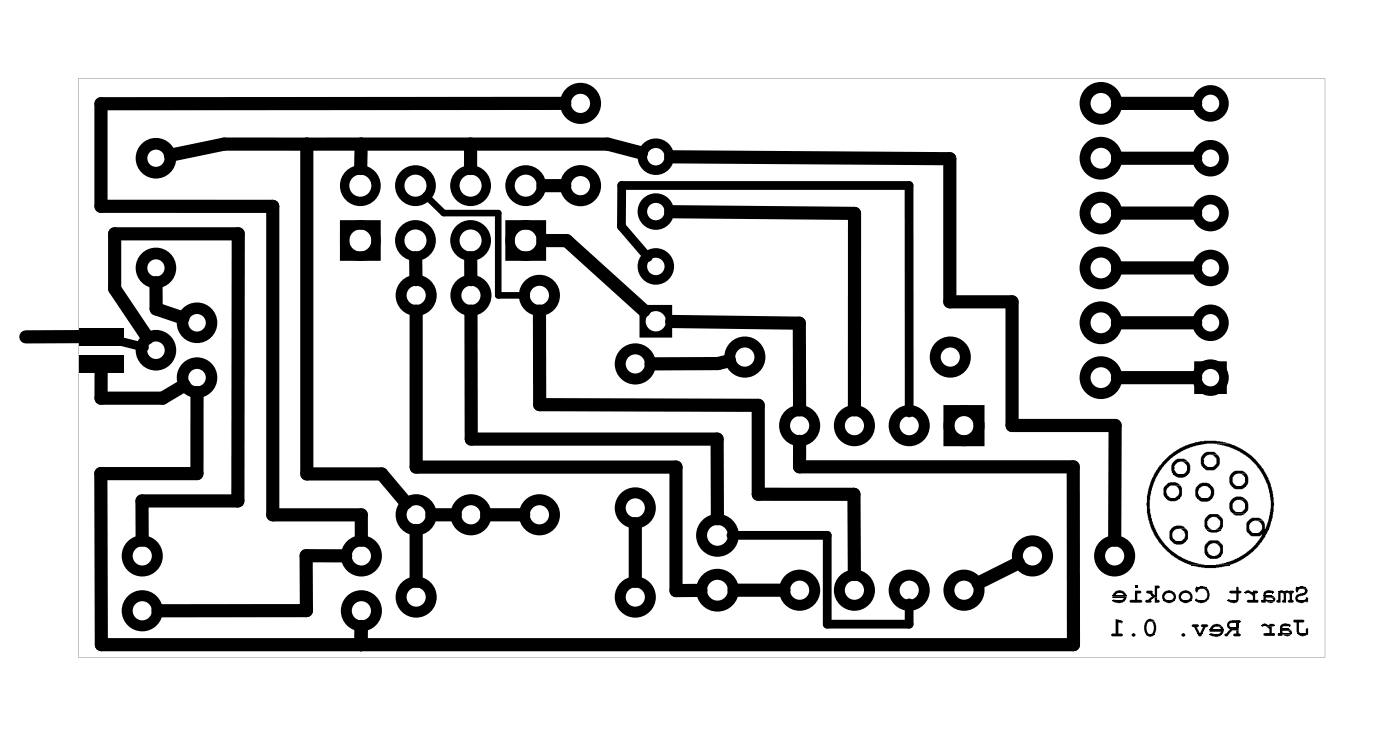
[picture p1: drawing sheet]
<svg xmlns="http://www.w3.org/2000/svg" width="65mm" height="34mm" viewBox="0 0 65 34" stroke-linecap="round" stroke-linejoin="round" font-family="sans-serif">
<g fill="#000">
<path d="M3.7 15.2h2v.8h-2zM3.7 16.4h2v.9h-2zM51.6 27.8h.1zM51.7 28.7l.4 .1h-.2v.5h.1v.2l-.5-.1 .1-.1h.1zM51.6 27.5l.3-.2 .3 .1-.4 .1-.2 .1zM51.9 28.8h.1zM51.6 27.8h.6zM51.6 27.8h.6l-.4 .1zM52 27.5h.2v.1zM51.6 27.6h.6zM51.6 27.6h.6v.1v.1h-.2l.1-.1h-.5zM52.5 29.3h.1v.1l-.1 .1z"/>
<path d="M52.6 27.1h.2v.1h-.2zM52.6 27.4h.3v.1h-.2v.3h.2v.1h-.5v-.1h.2zM53.2 28.7h.2h.1l-.2 .1-.1 .1v.3l.1 .2h-.2v-.2zM53.1 27.4h.3l.1 .2h-.1zM53.1 29.4h.4l-.2 .1zM53.1 29.4h.4zM53.4 28.8h.1l.1 .1-.1 .5h-.1l.1-.2zM53.4 27.6h.2zM53.1 27.8l.3-.2h.2v.1l-.2 .1-.1 .1h-.2zM53.5 27.7h.1l.2 .2h-.3zM53.5 27.1l.3 .1h-.2v.4h-.1zM53.9 27.5l.3-.2 .3 .1-.5 .1v.2l.1 .1h-.2v-.1z"/>
<path d="M54 27.8h.4l-.3 .1zM54.3 27.5h.2v.3h-.2l.1-.1zM53.9 27.8h.6zM54 22.5l.2-.2h.3l.2 .2h-.4l-.2 .1v.2l.2 .3-.3-.1zM54.1 23.1h.6l-.2 .1h-.3zM54.1 23.1h.6zM54.5 22.5h.2l.1 .1v.4l-.1 .1h-.2l.2-.3-.1-.2zM54.3 24.5l.2-.2 .4 .1h.1l-.5 .1-.1 .1v.3l.1 .2h-.2l-.1-.1zM54.8 29.4l.1-.1 .1 .1-.2 .1zM54.5 21.3l.4-.1 .2 .2h-.5l-.2 .2 .1 .2 .2 .2h-.3l-.1-.2v-.3zM54.4 25.1h.6l-.2 .1h-.3zM54.7 24.5h.3l.1 .1v.4l-.1 .1h-.2l.1-.1 .1-.3z"/>
<path d="M54.3 25.1h.7zM54.7 27.5l.2-.2 .3 .1-.4 .1v.2l.1 .1h-.2zM54.4 22h.7l-.5 .1zM54.8 21.4h.3l.1 .1v.3l-.1 .2h-.3l.2-.2v-.2zM54.4 22h.7zM54.7 27.8h.5l-.3 .1zM55.1 27.5h.2l-.1 .3h-.1l.1-.1zM54.7 27.8h.5zM55.4 27.7l.2 .1zM55.4 27.2h.1zM55.3 28.9l.3 .1-.1 .1 .1 .2h-.1zM55.5 29.3l.2 .1-.1 .1z"/>
<path d="M55.5 29.3h.3zM55.7 27.1l.1 .1zM55.6 27.2h.3zM55.4 27.2h.5zM55.4 27.2l.6 .1h-.4l-.1 .1zM55.4 27.8h.6l-.4 .1zM55.5 22.5l.2-.1h.3l.2 .1h-.4l-.2 .1-.1 .3 .2 .2h-.2l-.1-.4zM55.4 27.8h.6zM55.7 29h.3l-.2 .3h-.1l.1-.2zM55.8 27.3h.2l.1 .1-.1 .4h-.2l.2-.2v-.2zM55.5 23.1h.7l-.2 .1h-.3zM56.1 29.3l.2 .1z"/>
<path d="M55.9 22.5h.3l.1 .1v.3l-.1 .2h-.2l.1-.1v-.3zM55.5 23.1h.7zM55.8 21l.1-.1h.4l.1 .1-.4 .1-.2 .1v.3l.3 .1h-.3h-.1v-.4zM54 21.3l.7-.5 .7-.3 1-.1 .6 .1-1.3 .1-1.1 .4-.5 .4-.3 .4-.4 .9-.1 .4 .1 .9 .4 1 .8 .7 .6 .3 .6 .2h-.7l-.6-.4-.7-.6-.5-.8-.1-.6v-1l.3-.9zM55.8 21.7h.6l-.1 .1h-.4zM55.8 21.6l.6 .1zM56.2 21.1h.2l.2 .1v.3l-.2 .1h-.2l.2-.1v-.3zM55.9 23.9l.2-.1h.4l.1 .1h-.4l-.2 .2v.3l.2 .1h-.3l-.1-.1v-.3zM55.9 25.2l.2-.2h.4l.1 .1-.4 .1-.2 .1v.2l.2 .2h-.3l-.1-.1v-.3zM56.2 29l.3-.1 .2 .1h-.4l-.2 .1zM56 24.6h.6l-.5 .1zM56 25.8h.6l-.2 .1h-.3z"/>
<path d="M56 24.5l.6 .1zM56 25.7l.6 .1zM56.4 23.9h.2l.1 .1v.4l-.1 .1h-.2l.2-.2v-.2zM56.4 25.2h.2l.1 .1v.3l-.1 .1h-.3l.3-.2v-.2zM56.1 29.4h.6zM56.1 29.4h.6l-.4 .1zM56.5 29h.2v.1zM56.1 29.1l.6 .1zM56.1 29.2h.6v.2h-.2l.1-.1h-.5zM55.3 26.2h1.6l-1.1 .1zM57 27.7l.1 .1h-.2zM55.2 26.2h1.8z"/>
<path d="M56.3 20.5h.7l.6 .3 .6 .5 .4 .4 .3 .7 .2 .6v.7l-.3 .8h-.1l.2-.7v-.6l-.1-.8-.3-.6-.6-.6-.4-.3-.6-.2zM57 27.4h.3v-.2h.1v.2h.2v.1h-.2v.3h-.1v-.3h-.3zM56.9 27.8h.5zM56.9 27.8h.5l-.3 .1zM57.3 28.8h.1v.3h-.1zM56.9 29.1h.5zM57 29.1h.4v.1h-.3l-.2 .3h-.1v-.1l.2-.2zM57.3 29.2h.1v.1l.1 .1v.1l-.3-.1 .1-.1zM57 28.8h.5l-.5 .1v.1l.1 .1h-.2zM57.2 23.1l.4-.1 .2 .1h-.5l-.1 .2-.1 .2 .2 .2h-.2l-.1-.1v-.3zM57.1 21.9l.2-.1h.3l.2 .1h-.4l-.3 .2 .1 .3 .2 .1h-.4v-.4zM57.1 22.5l.6 .1-.4 .1z"/>
<path d="M57.1 23.8h.6l-.4 .1zM57.1 22.5h.6zM57.1 23.7l.6 .1zM57.5 21.9h.3l.1 .1v.4l-.1 .1h-.3l.2-.2v-.2zM57.5 23.1h.3l.1 .1v.4l-.1 .1h-.3l.2-.2v-.2zM57.7 27.5h.1zM57.7 27.4l.2-.1 .1 .1h-.3zM58.1 27.4h.2h-.2zM57.9 27.5h.4h-.1v.3h.1v.1h-.5l.1-.1h.2v-.2zM57.7 27.4l.6 .1zM57.9 24.1l.1-.1h.4l.1 .1h-.3l-.3 .2v.3l.3 .1h-.3l-.1-.1v-.4zM57.9 24.7h.6l-.1 .1h-.4z"/>
<path d="M57.9 24.7h.6zM58.3 24.1h.3v.4h-.1v-.3zM58.5 29h.1zM58.5 28.9l.3 .1h-.3zM58.5 24.7h.2zM56.4 26.1h.4l.6-.3 .8-.6 .3-.5h.2l-.4 .6-.7 .6-.5 .3zM58.5 24.5h.3zM58.3 24.7l.2-.2h.3l-.1 .2zM58.6 27.4l.3-.1 .2 .2h-.4v.1h-.1zM58.8 27.5l.1 .1zM58.6 27.6h.4zM58.6 27.6h.4l.1 .1h-.4l.1 .1h-.3h.1z"/>
<path d="M58.9 28.9h.2v.1h-.2zM58.7 29h.4h-.1v.3h.1v.1h-.5v-.1h.3v-.2zM58.5 27.8h.6l-.6 .1zM58.7 27.8l.4 .1h-.2zM58.5 29h.6zM58.9 27.7h.2v.1h-.1zM58.5 27.8h.6zM59.3 27.4h.2zM59.5 27.5h.1v.4h-.2l.1-.1zM59.4 28.9h.3l.1 .1h-.3v.1h-.2zM59.5 29.1h.2zM59.6 27.4h.2z"/>
<path d="M59.3 29.1h.5zM59.3 29.1h.5l.1 .1h-.4l.1 .1h-.3zM59.2 29.4h.7h-.6zM59.5 29.4h.4l-.3 .1zM59.7 29.2h.2v.1h-.1zM59.2 29.3l.7 .1zM59.8 27.4h.2zM59.7 27.5h.2v.4h-.2l.1-.1zM59.3 27.4h.7zM59.3 27.4h.7l-.6 .1v.4h-.2zM60.1 27.2h.1zM60.3 27.1l.1 .1z"/>
<path d="M60 28.7h.5l-.1 .1h-.2v.5h.1h-.2v-.5h-.1zM60.2 27.2h.3zM60.1 27.2h.4zM60.1 27.2l.5 .1h-.3l-.2 .1zM60.1 27.5h.4l-.1-.2h.2l-.1 .2-.3 .2v.1h-.1zM60.6 27.6l.1 .2h-.2zM60.5 29.1h.2v.2h-.2zM60.1 27.8h.6zM60.1 27.8l.6 .1h-.4zM60.2 29.3l.5 .1zM60.2 29.4h.5l-.3 .1z"/>
<path d="M3.6 3.6h57.8v26.8h-57.8zM3.6 3.6v26.8h57.8v-26.8z"/>
<path d="M29.7 14.1v1.5h1.5v-1.5zM29.9 14.9a.5 .5 0 0 1 1 0 .5 .5 0 0 1-1 0z"/>
<path d="M55.4 16.7v1.5h1.5v-1.5zM55.7 17.5a.47 .47 0 0 1 .9 0 .47 .47 0 0 1-.9 0z"/>
</g>
<g fill="none" stroke="#000" stroke-width=".51">
<path d="M44 19h1.4v1.4h-1.4z"/>
<circle cx="19.3" cy="13.7" r=".7"/>
<circle cx="21.8" cy="13.7" r=".7"/>
<circle cx="25" cy="13.7" r=".7"/>
<circle cx="26.9" cy="8.6" r=".7"/>
<circle cx="26.9" cy="4.8" r=".7"/>
<circle cx="29.5" cy="16.9" r=".7"/>
<circle cx="34.5" cy="16.5" r=".7"/>
<circle cx="37.1" cy="19.7" r=".7"/>
<circle cx="39.6" cy="19.7" r=".7"/>
<circle cx="42.2" cy="19.7" r=".7"/>
<circle cx="44.1" cy="16.5" r=".7"/>
<circle cx="44.7" cy="19.7" r=".7"/>
<circle cx="51" cy="4.8" r=".74"/>
<circle cx="51" cy="7.3" r=".74"/>
<circle cx="51" cy="12.4" r=".74"/>
<circle cx="51" cy="9.9" r=".74"/>
<circle cx="51" cy="17.5" r=".74"/>
<circle cx="51" cy="14.9" r=".74"/>
<circle cx="6.6" cy="25.7" r=".7"/>
<circle cx="6.6" cy="28.3" r=".7"/>
<circle cx="16.8" cy="25.7" r=".7"/>
<circle cx="16.8" cy="28.3" r=".7"/>
<circle cx="19.3" cy="23.8" r=".7"/>
<circle cx="19.3" cy="27.6" r=".7"/>
<circle cx="21.8" cy="23.8" r=".7"/>
<circle cx="25" cy="23.8" r=".7"/>
<circle cx="29.5" cy="23.5" r=".7"/>
<circle cx="29.5" cy="27.6" r=".7"/>
<circle cx="33.3" cy="27.3" r=".74"/>
<circle cx="33.3" cy="24.8" r=".74"/>
<circle cx="37.1" cy="27.3" r=".7"/>
<circle cx="39.6" cy="27.3" r=".7"/>
<circle cx="42.2" cy="27.3" r=".7"/>
<circle cx="44.7" cy="27.3" r=".7"/>
<circle cx="47.9" cy="25.7" r=".7"/>
<circle cx="51.7" cy="25.7" r=".7"/>
</g>
<g fill="none" stroke="#000" stroke-width=".43">
<path d="M16 10.4h1.4v1.5h-1.4zM23.6 10.4h1.5v1.5h-1.5z"/>
<circle cx="16.7" cy="11.1" r=".73"/>
<circle cx="16.7" cy="8.6" r=".73"/>
<circle cx="19.3" cy="11.1" r=".73"/>
<circle cx="19.3" cy="8.6" r=".73"/>
<circle cx="21.8" cy="11.1" r=".73"/>
<circle cx="21.8" cy="8.6" r=".73"/>
<circle cx="24.4" cy="11.1" r=".73"/>
<circle cx="24.4" cy="8.6" r=".73"/>
</g>
<g fill="none" stroke="#000" stroke-width=".44">
<circle cx="30.4" cy="7.3" r=".62"/>
<circle cx="30.4" cy="12.3" r=".62"/>
<circle cx="30.4" cy="9.8" r=".62"/>
<circle cx="56.1" cy="7.3" r=".62"/>
<circle cx="56.1" cy="12.4" r=".62"/>
<circle cx="56.1" cy="9.9" r=".62"/>
<circle cx="56.1" cy="17.5" r=".62"/>
<circle cx="56.1" cy="14.9" r=".62"/>
<circle cx="56.1" cy="4.8" r=".62"/>
</g>
<circle cx="30.4" cy="14.9" r=".62" fill="none" stroke="#000" stroke-width=".05"/>
<g fill="none" stroke="#000" stroke-width=".53">
<circle cx="7.2" cy="16.2" r=".67"/>
<circle cx="9.1" cy="17.5" r=".67"/>
<circle cx="9.1" cy="14.9" r=".67"/>
</g>
<g fill="none" stroke="#000" stroke-width=".54">
<circle cx="7.2" cy="12.4" r=".67"/>
<circle cx="7.2" cy="7.3" r=".67"/>
</g>
<g fill="none" stroke="#000" stroke-width=".61">
<path d="M4.7 17.1v1.3h2.8l1-.6M4.7 15.6h-3.5M6.8 15.6l-1.5-2.2v-2.6h5.7v12.4h-4.4v1.8M7.2 13.1v1.2l1.3 .4M9.1 18.2v3.7h-4.4v8h45.1v-8.3h-12.7v-1.2M14.2 6.7v15.2h3.5l1.1 1.4M16.7 6.7v1.1M19.3 11.9v1.1M19.3 14.4v7.2h12v5.7h1.2M21.8 6.7v1.1M21.8 11.9v1.1M21.8 14.4v5.9h11.4l.1 3.7"/>
<path d="M25 14.4v4.3l10.2 .1v4.1h4.4v3.7M25.2 11.1h1.1l3.6 3.3M25.2 8.6h1M26.2 4.8h-21.5v4.8h7.9v14.2h4.2v1.2M29.7 7.1l-1.5-.4h-17.8l-2.5 .5M31.1 7.3h12.9v6.7h2.9v5.7h4.8v5.3M31.1 9.8l8.5 .1v9.1M31.1 14.9l6 .1v4M33.8 16.7l-.5 .1h-3.1M51.8 9.9h3.6M51.8 12.4h3.6M51.8 14.9h3.6"/>
<path d="M51.8 17.5h3.6M55.4 4.8h-3.6M55.4 7.3h-3.6M16 25.7h-1.8v2.6h-6.9M16.7 29v.9M19.3 24.6v2.3M20 23.8h1.1M22.6 23.8h1.7M29.5 24.2v2.7M34 27.3h2.3M47.2 26.1l-1.9 .9"/>
</g>
<path d="M5.6 15.8l1.1 .3M30.1 11.9l-1.3-1.4v-1.9h13.3l.1 10.5M33.9 24.8h4.5v4.1h3.8v-1" fill="none" stroke="#000" stroke-width=".41"/>
<path d="M19.7 9.1l.9 .8h2.5v3.8h1.3" fill="none" stroke="#000" stroke-width=".3"/>
</svg>
